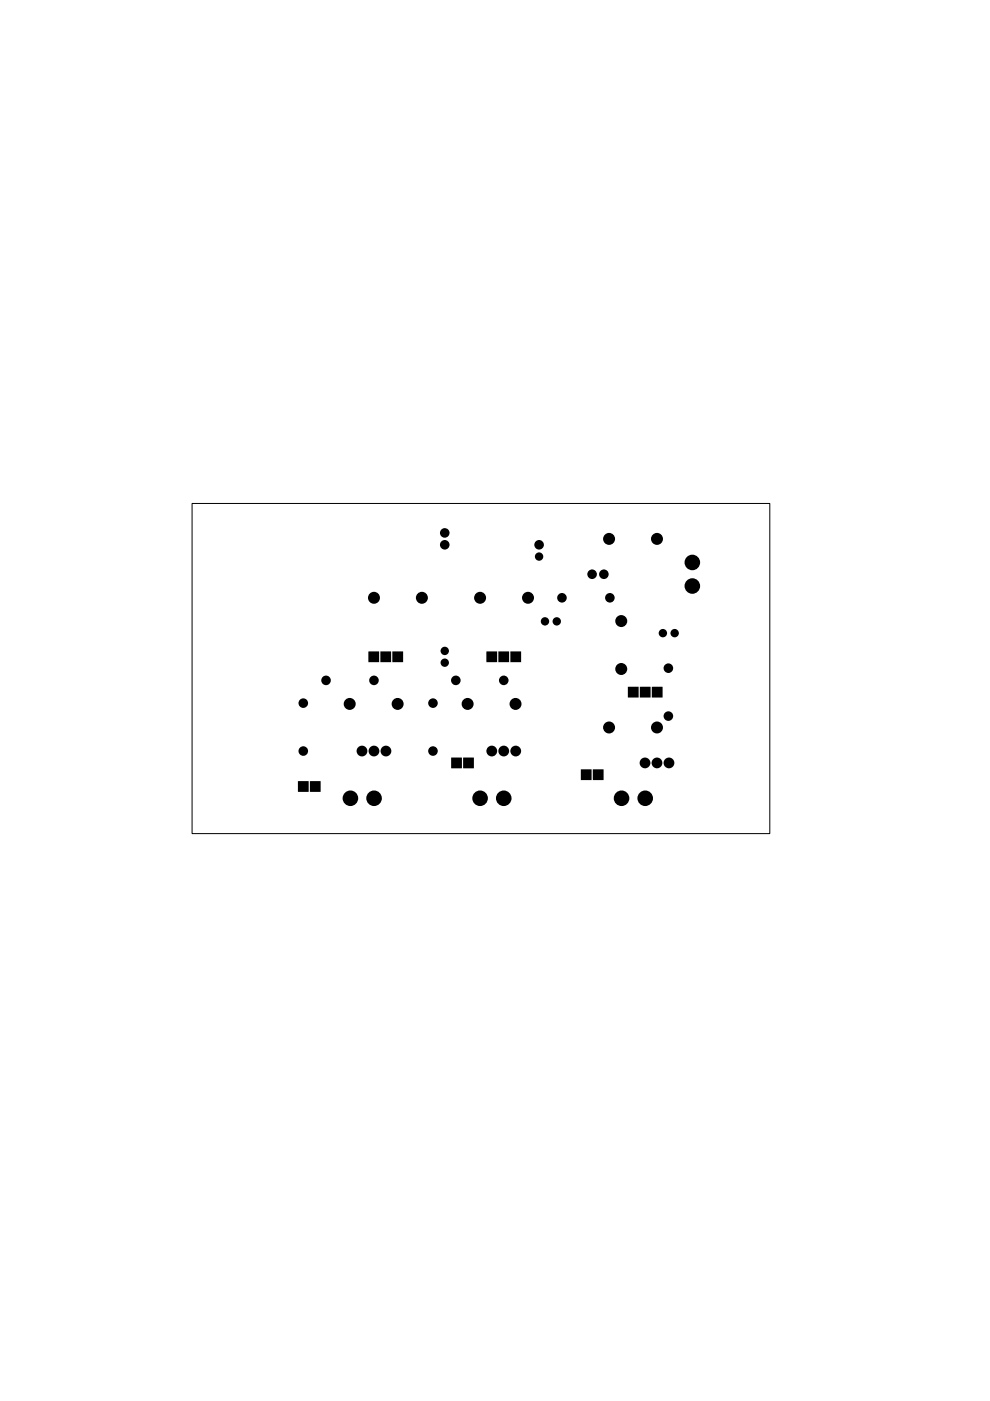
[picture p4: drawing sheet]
<svg xmlns="http://www.w3.org/2000/svg" width="210mm" height="297mm" viewBox="0 0 210 297" stroke-linecap="round" stroke-linejoin="round" font-family="sans-serif">
<g fill="#000">
<path d="M78.1 138.2l2.2-.1 .1 2.2-2.2 .1z" fill-rule="evenodd"/>
<path d="M80.6 138.2l2.2-.1 .1 2.2-2.2 .1z" fill-rule="evenodd"/>
<path d="M83.2 138.2l2.2-.1 .1 2.2-2.2 .1z" fill-rule="evenodd"/>
<path d="M103.1 138.2l2.2-.1 .1 2.2-2.2 .1z" fill-rule="evenodd"/>
<path d="M105.7 138.2l2.2-.1v2.2l-2.2 .1z" fill-rule="evenodd"/>
<path d="M108.2 138.2l2.2-.1 .1 2.2-2.2 .1z" fill-rule="evenodd"/>
<path d="M133.1 145.7l2.2-.1 .1 2.2-2.2 .1z" fill-rule="evenodd"/>
<path d="M135.7 145.7l2.2-.1v2.2l-2.2 .1z" fill-rule="evenodd"/>
<path d="M138.2 145.7l2.2-.1 .1 2.2-2.2 .1z" fill-rule="evenodd"/>
<path d="M63.2 165.7l2.2-.1v2.2l-2.2 .1z" fill-rule="evenodd"/>
<path d="M65.7 165.7l2.2-.1 .1 2.2-2.2 .1z" fill-rule="evenodd"/>
<path d="M95.7 160.7l2.2-.1v2.2l-2.2 .1z" fill-rule="evenodd"/>
<path d="M98.2 160.7l2.2-.1 .1 2.2-2.2 .1z" fill-rule="evenodd"/>
<path d="M123.1 163.2l2.2-.1 .1 2.2-2.2 .1z" fill-rule="evenodd"/>
<path d="M125.7 163.2l2.2-.1 .1 2.2-2.2 .1z" fill-rule="evenodd"/>
<circle cx="94.3" cy="113" r="1.02"/>
<circle cx="94.3" cy="115.5" r="1.02"/>
<circle cx="114.3" cy="115.5" r="1.02"/>
<circle cx="114.3" cy="118" r=".89"/>
<circle cx="129.1" cy="114.3" r="1.27"/>
<circle cx="139.3" cy="114.3" r="1.27"/>
<circle cx="146.8" cy="119.3" r="1.65"/>
<circle cx="79.3" cy="126.7" r="1.27"/>
<circle cx="89.5" cy="126.7" r="1.27"/>
<circle cx="94.3" cy="138" r=".89"/>
<circle cx="101.8" cy="126.7" r="1.27"/>
<circle cx="112" cy="126.7" r="1.27"/>
<circle cx="115.5" cy="131.7" r=".89"/>
<circle cx="118" cy="131.7" r=".89"/>
<circle cx="119.1" cy="126.7" r="1.02"/>
<circle cx="125.5" cy="121.8" r="1.02"/>
<circle cx="128" cy="121.8" r="1.02"/>
<circle cx="129.3" cy="126.7" r="1.02"/>
<circle cx="131.7" cy="131.7" r="1.27"/>
<circle cx="140.5" cy="134.2" r=".89"/>
<circle cx="143" cy="134.2" r=".89"/>
<circle cx="146.8" cy="124.2" r="1.65"/>
<circle cx="64.3" cy="159.2" r="1.02"/>
<circle cx="64.3" cy="149.1" r="1.02"/>
<circle cx="69.1" cy="144.3" r="1.02"/>
<circle cx="74.1" cy="149.2" r="1.27"/>
<circle cx="76.8" cy="159.2" r="1.14"/>
<circle cx="79.3" cy="159.2" r="1.14"/>
<circle cx="79.3" cy="144.3" r="1.02"/>
<circle cx="81.8" cy="159.2" r="1.14"/>
<circle cx="84.3" cy="149.2" r="1.27"/>
<circle cx="91.8" cy="149.1" r="1.02"/>
<circle cx="91.8" cy="159.2" r="1.02"/>
<circle cx="94.3" cy="140.5" r=".89"/>
<circle cx="96.6" cy="144.3" r="1.02"/>
<circle cx="99.1" cy="149.2" r="1.27"/>
<circle cx="104.3" cy="159.2" r="1.14"/>
<circle cx="106.8" cy="159.2" r="1.14"/>
<circle cx="106.8" cy="144.3" r="1.02"/>
<circle cx="109.3" cy="149.2" r="1.27"/>
<circle cx="109.3" cy="159.2" r="1.14"/>
<circle cx="129.1" cy="154.2" r="1.27"/>
<circle cx="131.7" cy="141.8" r="1.27"/>
<circle cx="139.3" cy="154.2" r="1.27"/>
<circle cx="141.7" cy="141.7" r="1.02"/>
<circle cx="141.7" cy="151.8" r="1.02"/>
<circle cx="74.3" cy="169.2" r="1.65"/>
<circle cx="79.3" cy="169.2" r="1.65"/>
<circle cx="101.8" cy="169.2" r="1.65"/>
<circle cx="106.8" cy="169.2" r="1.65"/>
<circle cx="131.8" cy="169.2" r="1.65"/>
<circle cx="136.8" cy="161.8" r="1.14"/>
<circle cx="136.8" cy="169.2" r="1.65"/>
<circle cx="139.3" cy="161.8" r="1.14"/>
<circle cx="141.8" cy="161.8" r="1.14"/>
</g>
<path d="M40.7 106.7h122.5v70h-122.5z" fill="none" stroke="#000" stroke-width=".21"/>
</svg>
